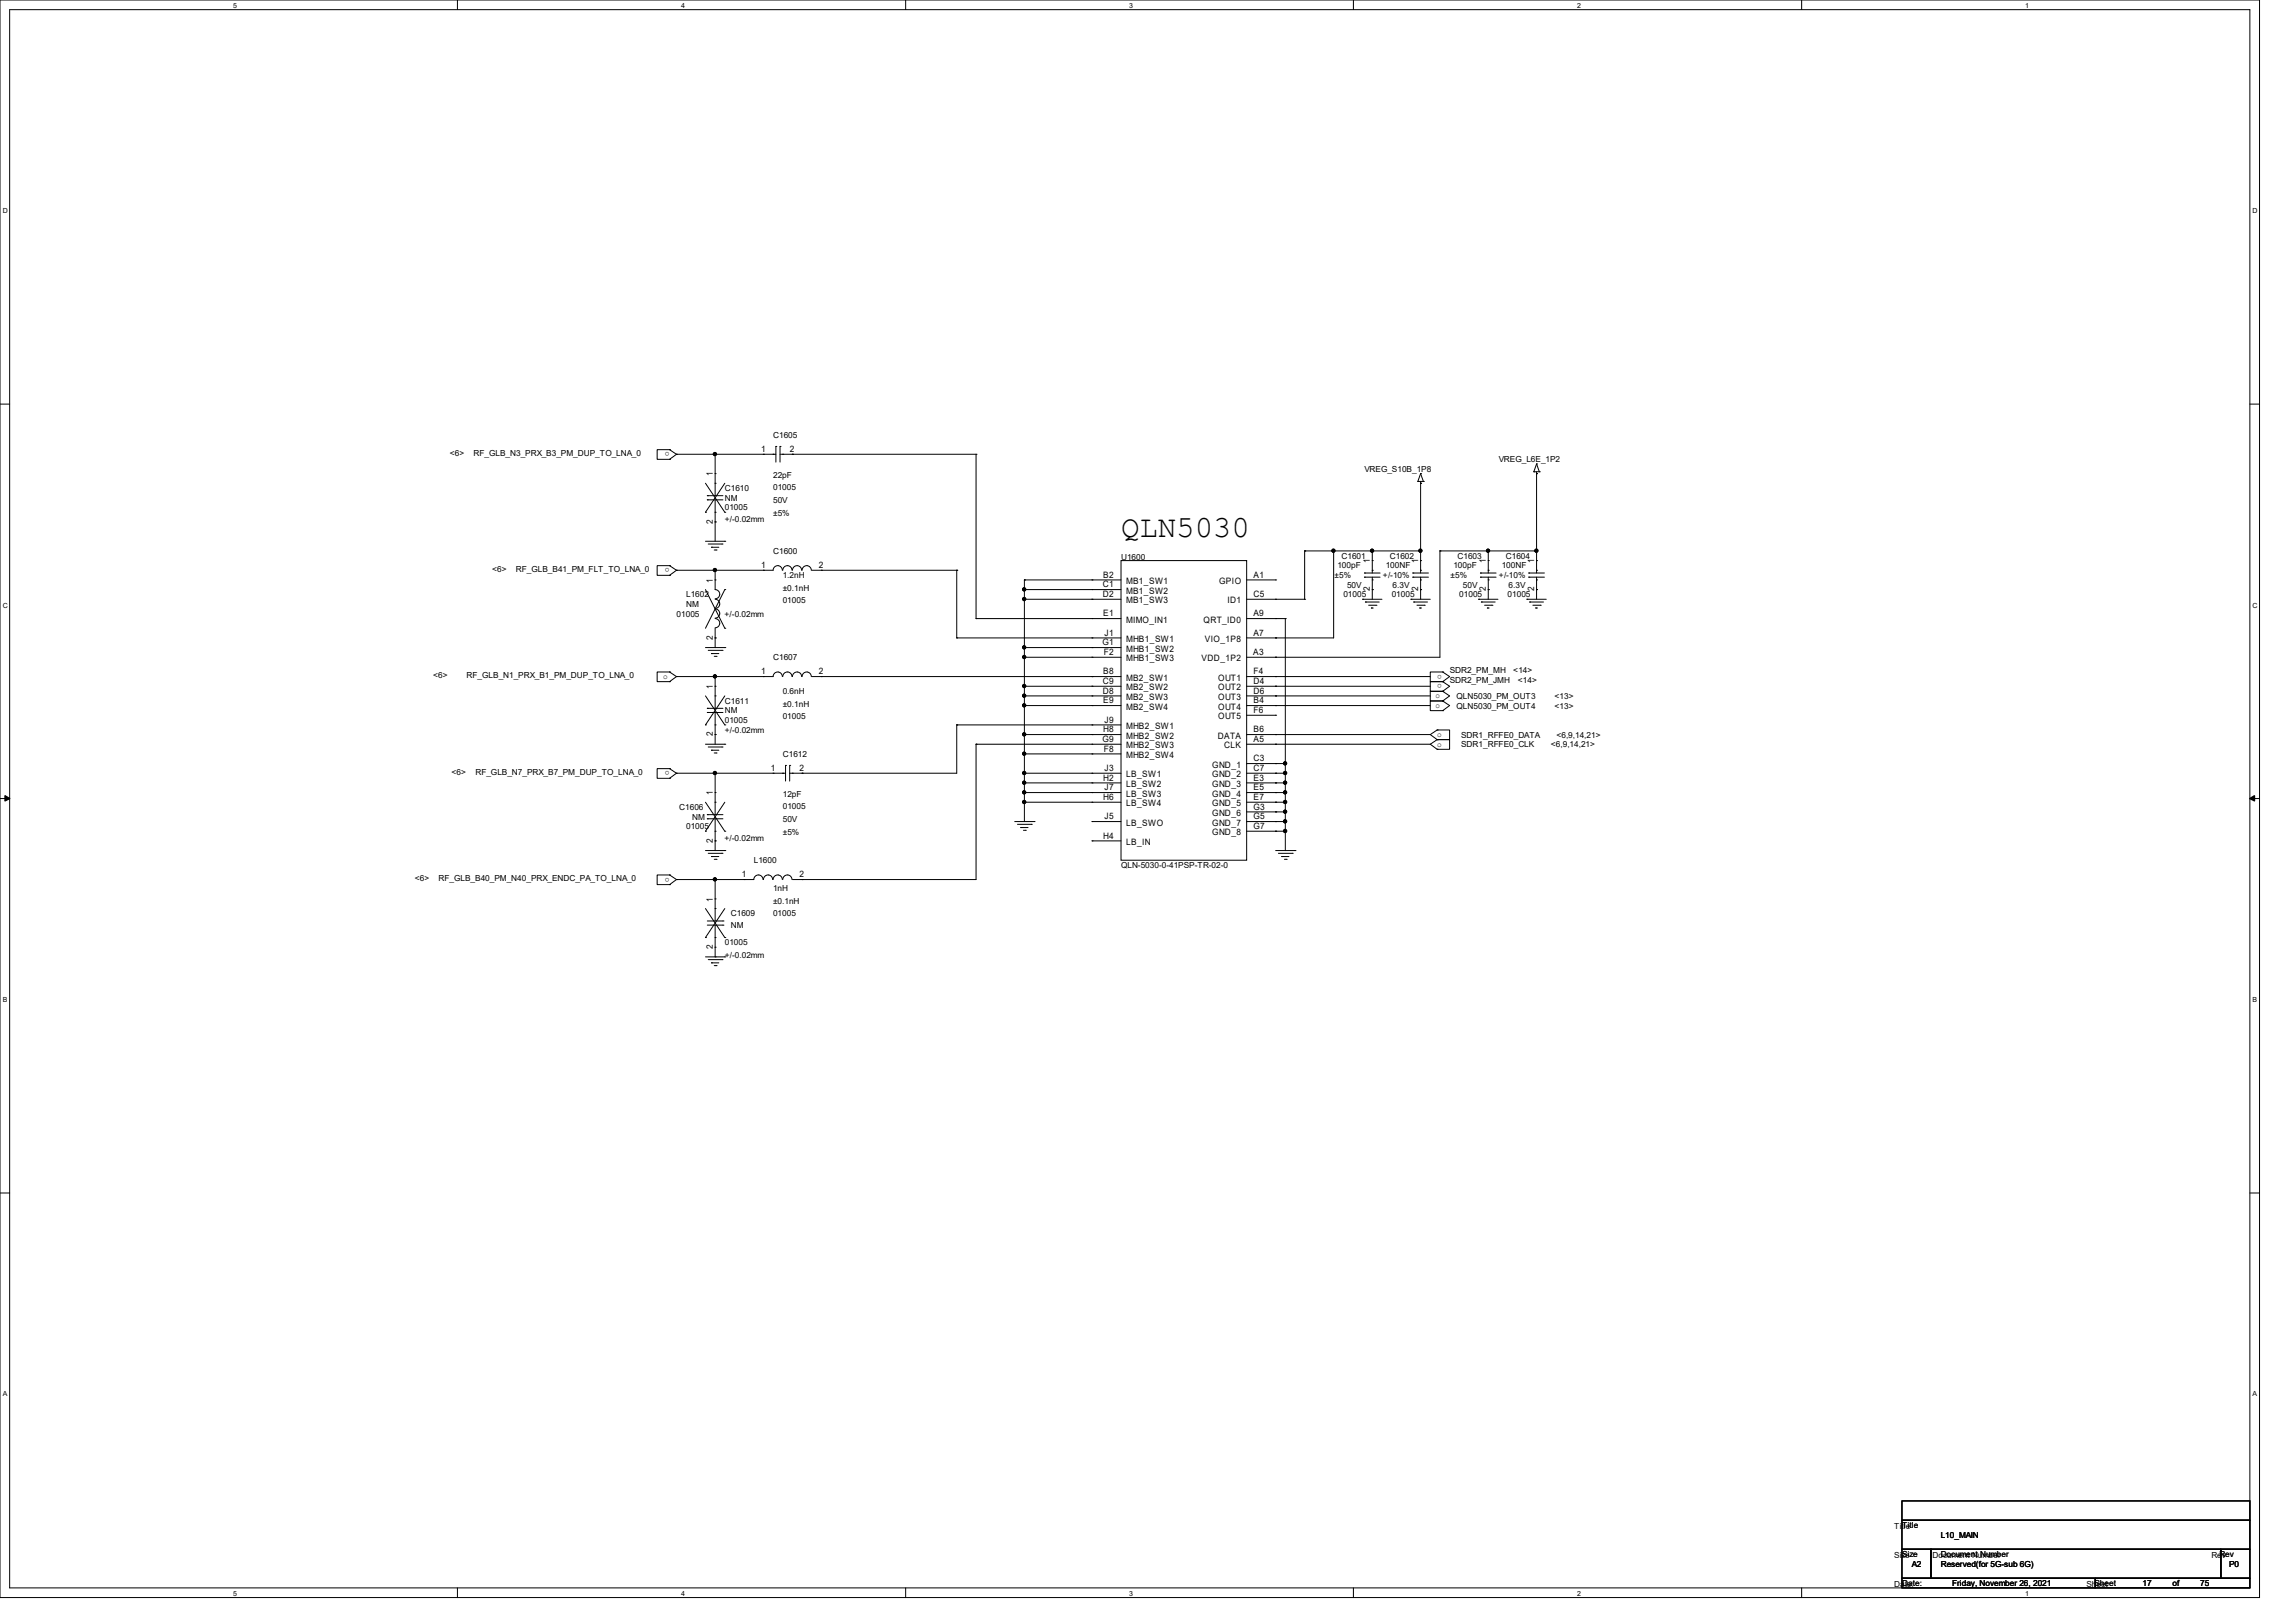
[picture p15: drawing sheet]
<svg xmlns="http://www.w3.org/2000/svg" width="210mm" height="149mm" viewBox="0 0 210 149" stroke-linecap="round" stroke-linejoin="round" font-family="sans-serif">
<defs><g id="words">
<text font-size="2.8" x="103.1" y="49.4">QLN5030</text>
<g font-size=".8">
<text x="41.4" y="42">&lt;6&gt;</text>
<text x="43.6" y="42">RF_GLB_N3_PRX_B3_PM_DUP_TO_LNA_0</text>
<text x="61.6" y="41.6" transform="rotate(-180 61.6 41.6)">o</text>
<text x="70" y="41.6">1</text>
<text x="71.1" y="40.3">C1605</text>
<text x="72.6" y="41.6">2</text>
<text x="65.6" y="43.8" transform="rotate(-90 65.6 43.8)">1</text>
<text x="66.7" y="45.2">C1610</text>
<text x="66.7" y="46.1">NM</text>
<text x="66.7" y="46.9">01005</text>
<text x="71.1" y="43.9">22pF</text>
<text x="71.1" y="45.1">01005</text>
<text x="71.1" y="46.2">50V</text>
<text x="71.1" y="47.4">±5%</text>
<text x="125.5" y="43.4">VREG_S10B_1P8</text>
<text x="137.9" y="42.5">VREG_L6E_1P2</text>
<text x="45.3" y="52.6">&lt;6&gt;</text>
<text x="47.5" y="52.6">RF_GLB_B41_PM_FLT_TO_LNA_0</text>
<text x="61.6" y="52.3" transform="rotate(-180 61.6 52.3)">o</text>
<text x="65.6" y="53.6" transform="rotate(-90 65.6 53.6)">1</text>
<text x="65.6" y="48.2" transform="rotate(-90 65.6 48.2)">2</text>
<text x="66.7" y="48">+/-0.02mm</text>
<text x="70" y="52.2">1</text>
<text x="71.1" y="51">C1600</text>
<text x="72" y="53.2">1.2nH</text>
<text x="75.3" y="52.2">2</text>
<text x="101.5" y="53.1">B2</text>
<text x="103.1" y="51.5">U1600</text>
<text x="103.6" y="53.7">MB1_SW1</text>
<text x="112.1" y="53.7">GPIO</text>
<text x="115.3" y="53.1">A1</text>
<text x="122.8" y="53.2">±5%</text>
<text x="123" y="52.3">100pF</text>
<text x="123.4" y="51.4">C1601</text>
<text x="126" y="51.8" transform="rotate(-90 126 51.8)">1</text>
<text x="127.2" y="53.2">+/-10%</text>
<text x="127.5" y="52.3">100NF</text>
<text x="127.9" y="51.4">C1602</text>
<text x="130.5" y="51.8" transform="rotate(-90 130.5 51.8)">1</text>
<text x="133.4" y="53.2">±5%</text>
<text x="133.7" y="52.3">100pF</text>
<text x="134.1" y="51.4">C1603</text>
<text x="136.7" y="51.8" transform="rotate(-90 136.7 51.8)">1</text>
<text x="137.9" y="53.2">+/-10%</text>
<text x="138.1" y="52.3">100NF</text>
<text x="138.5" y="51.4">C1604</text>
<text x="141.1" y="51.8" transform="rotate(-90 141.1 51.8)">1</text>
<text x="62.2" y="56.7">01005</text>
<text x="63.1" y="54.9">L1602</text>
<text x="63.1" y="55.8">NM</text>
<text x="65.6" y="58.8" transform="rotate(-90 65.6 58.8)">2</text>
<text x="66.7" y="56.7">+/-0.02mm</text>
<text x="72" y="54.3">±0.1nH</text>
<text x="72" y="55.5">01005</text>
<text x="101.4" y="59.3">G1</text>
<text x="101.4" y="54">C1</text>
<text x="101.4" y="54.9">D2</text>
<text x="101.5" y="56.7">E1</text>
<text x="101.6" y="58.5">J1</text>
<text x="103.6" y="54.6">MB1_SW2</text>
<text x="103.6" y="55.5">MB1_SW3</text>
<text x="103.6" y="59.1">MHB1_SW1</text>
<text x="103.6" y="59.9">MHB1_SW2</text>
<text x="103.6" y="57.3">MIMO_IN1</text>
<text x="110.7" y="57.3">QRT_ID0</text>
<text x="110.8" y="59.1">VIO_1P8</text>
<text x="112.9" y="55.5">ID1</text>
<text x="115.3" y="56.7">A9</text>
<text x="115.3" y="58.5">A7</text>
<text x="115.3" y="54.9">C5</text>
<text x="123.6" y="55">01005</text>
<text x="123.9" y="54.1">50V</text>
<text x="126" y="54.4" transform="rotate(-90 126 54.4)">2</text>
<text x="128" y="55">01005</text>
<text x="128.1" y="54.1">6.3V</text>
<text x="130.5" y="54.4" transform="rotate(-90 130.5 54.4)">2</text>
<text x="134.2" y="55">01005</text>
<text x="134.6" y="54.1">50V</text>
<text x="136.7" y="54.4" transform="rotate(-90 136.7 54.4)">2</text>
<text x="138.7" y="55">01005</text>
<text x="138.8" y="54.1">6.3V</text>
<text x="141.1" y="54.4" transform="rotate(-90 141.1 54.4)">2</text>
<text x="39.9" y="62.4">&lt;6&gt;</text>
<text x="42.9" y="62.4">RF_GLB_N1_PRX_B1_PM_DUP_TO_LNA_0</text>
<text x="61" y="62.4">o</text>
<text x="65.6" y="63.4" transform="rotate(-90 65.6 63.4)">1</text>
<text x="66.7" y="64.7">C1611</text>
<text x="66.7" y="65.6">NM</text>
<text x="70" y="62">1</text>
<text x="71.1" y="60.7">C1607</text>
<text x="72" y="63.8">0.6nH</text>
<text x="72" y="65">±0.1nH</text>
<text x="75.3" y="62">2</text>
<text x="101.4" y="62.9">C9</text>
<text x="101.4" y="63.8">D8</text>
<text x="101.5" y="62">B8</text>
<text x="101.5" y="64.7">E9</text>
<text x="101.5" y="60.2">F2</text>
<text x="103.6" y="60.8">MHB1_SW3</text>
<text x="103.6" y="62.6">MB2_SW1</text>
<text x="103.6" y="63.5">MB2_SW2</text>
<text x="103.6" y="64.4">MB2_SW3</text>
<text x="103.6" y="65.3">MB2_SW4</text>
<text x="110.5" y="60.8">VDD_1P2</text>
<text x="112.1" y="62.6">OUT1</text>
<text x="112.1" y="63.5">OUT2</text>
<text x="112.1" y="64.4">OUT3</text>
<text x="112.1" y="65.3">OUT4</text>
<text x="115.3" y="60.2">A3</text>
<text x="115.3" y="62">F4</text>
<text x="115.3" y="62.9">D4</text>
<text x="115.3" y="63.8">D6</text>
<text x="115.3" y="64.7">B4</text>
<text x="115.3" y="65.6">F6</text>
<text x="132" y="64.2">o</text>
<text x="132" y="65.1">o</text>
<text x="132.6" y="62.1" transform="rotate(-180 132.6 62.1)">o</text>
<text x="132.6" y="62.9" transform="rotate(-180 132.6 62.9)">o</text>
<text x="133.4" y="61.9">SDR2_PM_MH</text>
<text x="133.4" y="62.8">SDR2_PM_JMH</text>
<text x="134" y="64.3">QLN5030_PM_OUT3</text>
<text x="134" y="65.2">QLN5030_PM_OUT4</text>
<text x="139.2" y="61.9">&lt;14&gt;</text>
<text x="139.6" y="62.8">&lt;14&gt;</text>
<text x="143" y="64.3">&lt;13&gt;</text>
<text x="143" y="65.2">&lt;13&gt;</text>
<text x="41.5" y="71.3">&lt;6&gt;</text>
<text x="43.7" y="71.3">RF_GLB_N7_PRX_B7_PM_DUP_TO_LNA_0</text>
<text x="61.6" y="71" transform="rotate(-180 61.6 71)">o</text>
<text x="65.6" y="67.7" transform="rotate(-90 65.6 67.7)">2</text>
<text x="66.7" y="66.5">01005</text>
<text x="66.7" y="67.4">+/-0.02mm</text>
<text x="70.9" y="70.9">1</text>
<text x="72" y="66.2">01005</text>
<text x="72" y="69.6">C1612</text>
<text x="73.5" y="70.9">2</text>
<text x="101.4" y="68.2">G9</text>
<text x="101.5" y="71.8">H2</text>
<text x="101.5" y="67.3">H8</text>
<text x="101.5" y="69.1">F8</text>
<text x="101.6" y="70.9">J3</text>
<text x="101.6" y="66.5">J9</text>
<text x="103.6" y="71.5">LB_SW1</text>
<text x="103.6" y="67.1">MHB2_SW1</text>
<text x="103.6" y="67.9">MHB2_SW2</text>
<text x="103.6" y="68.8">MHB2_SW3</text>
<text x="103.6" y="69.7">MHB2_SW4</text>
<text x="111.5" y="70.6">GND_1</text>
<text x="111.5" y="71.5">GND_2</text>
<text x="112" y="67.9">DATA</text>
<text x="112.1" y="66.2">OUT5</text>
<text x="112.6" y="68.8">CLK</text>
<text x="115.3" y="70">C3</text>
<text x="115.3" y="70.9">C7</text>
<text x="115.3" y="71.8">E3</text>
<text x="115.3" y="67.3">B6</text>
<text x="115.3" y="68.2">A5</text>
<text x="132.2" y="67.8">o</text>
<text x="132.2" y="68.7">o</text>
<text x="134.4" y="67.9">SDR1_RFFE0_DATA</text>
<text x="134.4" y="68.7">SDR1_RFFE0_CLK</text>
<text x="142.7" y="68.7">&lt;6,9,14,21&gt;</text>
<text x="143.2" y="67.9">&lt;6,9,14,21&gt;</text>
<text x="62.5" y="74.5">C1606</text>
<text x="63.1" y="76.3">01005</text>
<text x="63.7" y="75.4">NM</text>
<text x="65.6" y="77.5" transform="rotate(-90 65.6 77.5)">2</text>
<text x="65.6" y="73.2" transform="rotate(-90 65.6 73.2)">1</text>
<text x="66.7" y="77.3">+/-0.02mm</text>
<text x="72" y="73.3">12pF</text>
<text x="72" y="74.4">01005</text>
<text x="72" y="75.6">50V</text>
<text x="72" y="76.8">±5%</text>
<text x="101.5" y="73.6">H6</text>
<text x="101.5" y="77.1">H4</text>
<text x="101.6" y="72.7">J7</text>
<text x="101.6" y="75.3">J5</text>
<text x="103.6" y="72.4">LB_SW2</text>
<text x="103.6" y="73.3">LB_SW3</text>
<text x="103.6" y="74.2">LB_SW4</text>
<text x="103.6" y="77.7">LB_IN</text>
<text x="103.6" y="75.9">LB_SWO</text>
<text x="111.5" y="72.4">GND_3</text>
<text x="111.5" y="73.3">GND_4</text>
<text x="111.5" y="74.2">GND_5</text>
<text x="111.5" y="75.1">GND_6</text>
<text x="111.5" y="75.9">GND_7</text>
<text x="111.5" y="76.8">GND_8</text>
<text x="115.3" y="72.7">E5</text>
<text x="115.3" y="73.6">E7</text>
<text x="115.3" y="74.5">G3</text>
<text x="115.3" y="75.3">G5</text>
<text x="115.3" y="76.2">G7</text>
<text x="38.2" y="81.1">&lt;6&gt;</text>
<text x="40.3" y="81.1">RF_GLB_B40_PM_N40_PRX_ENDC_PA_TO_LNA_0</text>
<text x="61.6" y="80.7" transform="rotate(-180 61.6 80.7)">o</text>
<text x="65.6" y="82.9" transform="rotate(-90 65.6 82.9)">1</text>
<text x="68.2" y="80.7">1</text>
<text x="69.3" y="79.4">L1600</text>
<text x="71.1" y="82">1nH</text>
<text x="71.1" y="83.1">±0.1nH</text>
<text x="73.5" y="80.7">2</text>
<text x="103.1" y="79.9">QLN-5030-0-41PSP-TR-02-0</text>
<text x="65.6" y="87.3" transform="rotate(-90 65.6 87.3)">2</text>
<text x="66.7" y="87">01005</text>
<text x="66.7" y="88.1">+/-0.02mm</text>
<text x="67.2" y="84.3">C1609</text>
<text x="67.2" y="85.3">NM</text>
<text x="71.1" y="84.3">01005</text>
<text x="174.3" y="140.7">Title</text>
<text x="174.3" y="143.3">Size</text>
<text x="175" y="140.5">Title</text>
<text x="175" y="143.2">Size</text>
<text x="177.8" y="143.3">Document Number</text>
<text x="178.5" y="143.2">Document Number</text>
<text x="178.5" y="141.4">L10_MAIN</text>
<text x="203.4" y="143.3">Rev</text>
<text x="204.2" y="143.2">Rev</text>
<text x="174.3" y="146">Date:</text>
<text x="175" y="145.9">Date:</text>
<text x="175.9" y="144.1">A2</text>
<text x="178.5" y="144.1">Reserved(for 5G-sub 6G)</text>
<text x="179.6" y="145.9">Friday, November 26, 2021</text>
<text x="191.9" y="146">Sheet</text>
<text x="192.7" y="145.9">Sheet</text>
<text x="197.1" y="145.9">17</text>
<text x="199.9" y="145.9">of</text>
<text x="202.4" y="145.9">75</text>
<text x="205" y="144.1">P0</text>
</g>
<g font-size=".6">
<text x="21.5" y=".7">5</text>
<text x="62.7" y=".7">4</text>
<text x="103.9" y=".7">3</text>
<text x="145.1" y=".7">2</text>
<text x="186.3" y=".7">1</text>
<text x=".3" y="19.6">D</text>
<text x="207.2" y="19.6">D</text>
<text x=".3" y="55.9">C</text>
<text x="207.2" y="55.9">C</text>
<text x=".3" y="92.2">B</text>
<text x="207.2" y="92.2">B</text>
<text x=".3" y="128.4">A</text>
<text x="207.2" y="128.4">A</text>
<text x="21.5" y="146.8">5</text>
<text x="62.7" y="146.8">4</text>
<text x="103.9" y="146.8">3</text>
<text x="145.1" y="146.8">2</text>
<text x="186.3" y="146.8">1</text>
</g>
</g></defs>
<path d="M0 0h207.9v146.9h-207.9zM.9 .9h206.1v145.2h-206.1z" fill="none" stroke="#000" stroke-width=".09"/>
<g fill="#fff">
<path d="M21.5 .1h.3v.7h-.3z"/>
<path d="M21.5 146.2h.3v.7h-.3z"/>
</g>
<path d="M42.1 0v.9M42.1 146v.9" fill="none" stroke="#000" stroke-width=".09"/>
<g fill="#fff">
<path d="M62.7 .1h.3v.7h-.3z"/>
<path d="M62.7 146.2h.3v.7h-.3z"/>
</g>
<path d="M83.3 0v.9M83.3 146v.9" fill="none" stroke="#000" stroke-width=".09"/>
<g fill="#fff">
<path d="M103.9 .1h.3v.7h-.3z"/>
<path d="M103.9 146.2h.3v.7h-.3z"/>
</g>
<path d="M124.5 0v.9M124.5 146v.9" fill="none" stroke="#000" stroke-width=".09"/>
<g fill="#fff">
<path d="M145.1 .1h.3v.7h-.3z"/>
<path d="M145.1 146.2h.3v.7h-.3z"/>
</g>
<path d="M165.7 0v.9M165.7 146v.9" fill="none" stroke="#000" stroke-width=".09"/>
<g fill="#fff">
<path d="M186.3 .1h.3v.7h-.3z"/>
<path d="M186.3 146.2h.3v.7h-.3z"/>
<path d="M.3 19h.4v.7h-.4z"/>
<path d="M207.2 19h.5v.7h-.5z"/>
<path d="M.3 55.3h.4v.7h-.4z"/>
<path d="M207.2 55.3h.5v.7h-.5z"/>
</g>
<path d="M0 37.2h.9M207 37.2h.9" fill="none" stroke="#000" stroke-width=".09"/>
<g fill="#fff">
<path d="M.3 91.6h.4v.7h-.4z"/>
<path d="M207.2 91.6h.4v.7h-.4z"/>
</g>
<path d="M0 73.4h.9M207 73.4h.9" fill="none" stroke="#000" stroke-width=".09"/>
<path d="M.5 73.2l.4 .2-.4 .3zM207 73.4l.4-.2v.5z" fill="#000" stroke="#000" stroke-width=".13"/>
<g fill="#fff">
<path d="M.3 127.8h.3v.8h-.3z"/>
<path d="M207.2 127.8h.4v.8h-.4z"/>
</g>
<g fill="none" stroke="#000" stroke-width=".09">
<path d="M61.6 41.4l.6 .4M61.6 52l.6 .5M61.6 42.2h.1M61.6 41.4h.1M61.6 41.4h-1.1v.8h1.1M61.6 52.9h.1M61.6 52h.1M61.6 52h-1.1v.9h1.1M62.2 41.8h.1M62.2 52.5h.1M62.2 41.8l-.6 .4M62.2 52.5l-.6 .4"/>
<path d="M62.2 52.5h8.9a.42 .42 0 0 1 .4-.5 .42 .42 0 0 1 .5 .5M62.2 41.8h9.2M64.9 49.8h1.8M64.9 47.1h.1M64.9 59.6h1.8M64.9 54.2l1.8 3.6M64.9 44.5l1.8 2.6M65.1 45.6h.1M65.1 46h.1M65.1 45.6h1.4M65.1 46h1.4M65.2 50h1.2"/>
<path d="M65.2 59.8h1.2M65.4 50.3h.7M65.4 50.3h.1M65.7 50.6h.2M65.8 52.5v1.7a.42 .42 0 0 1 .4 .5 .42 .42 0 0 1-.4 .4M65.8 53.3h.1M65.8 58.7h.1M65.8 44.5h.1M65.8 47.1h.1M65.8 43.6h.1M65.8 48h.1M65.8 41.8h.1"/>
<path d="M65.8 52.5h.1M65.8 41.8v3.8M65.8 46v3.8M65.8 57.8v1.8M65.8 55.1a.42 .42 0 0 1 .4 .4 .42 .42 0 0 1-.4 .5M65.8 56a.42 .42 0 0 1 .4 .4 .42 .42 0 0 1-.4 .5M65.8 56.9a.42 .42 0 0 1 .4 .4 .42 .42 0 0 1-.4 .4M65.9 50.6h.1M66.4 50h.1M66.4 59.8h.1M66.7 49.8h.1M66.7 59.6h.1"/>
<path d="M66.7 54.2h.1M66.7 57.8h.1M66.7 47.1h.1M66.7 44.5l-1.8 2.6M66.7 54.2l-1.8 3.6M70.2 52.5h.1M70.2 41.8h.1M71.1 41.8h.1M71.4 41.1h.1M71.4 41.1v1.4M71.8 41.1h.1M71.8 41.1v1.4"/>
<path d="M71.8 41.8h18M72 41.8h.1M72 52.5a.42 .42 0 0 1 .4-.5 .42 .42 0 0 1 .5 .5M72.9 41.8h.1M72.9 52.5a.42 .42 0 0 1 .4-.5 .42 .42 0 0 1 .4 .5M73.8 52.5a.42 .42 0 0 1 .4-.5 .42 .42 0 0 1 .4 .5M74.7 52.5h13.3M75.6 52.5h.1M88 58.7h.1M88 52.5h.1M88 52.5v6.2M88 58.7h15.1"/>
<path d="M89.8 56.9h.1M89.8 41.8h.1M89.8 41.8v15.1M89.8 56.9h13.3M94.2 53.3h.1M94.2 54.2h.1M94.2 55.1h.1M94.2 59.6h.1M94.2 53.3v22.3M94.2 55.1h8.9M94.2 59.6h8.9M94.2 53.3h8.9"/>
<path d="M94.2 54.2h8.9M100.5 53.3h.1M100.5 54.2h.1M100.5 55.1h.1M100.5 58.7h.1M100.5 59.6h.1M100.5 56.9h.1M103.1 51.6h11.6v27.5h-11.6zM114.7 55.1h5.3M114.7 53.3h2.6M114.7 56.9h3.5M117.3 56.9h.1"/>
<path d="M117.3 55.1h.1M117.3 53.3h.1M117.3 58.7h.1M118.2 56.9h.1M118.2 56.9v21.3M120 50.7h10.7M120 50.7h.1M120 55.1h.1M120 50.7v4.4M122.7 50.7h.1M122.7 50.7v8h-8M125.3 55.1h1.8"/>
<path d="M125.3 55.1h.1M125.5 52.7h.1M125.5 53.1h.1M125.5 52.7h1.5M125.5 53.1h1.5M125.6 55.4h.1M125.6 55.4h1.3M125.9 55.7h.7M126.2 55.9h.1M126.2 52.5h.1M126.2 53.3h.1M126.2 51.6h.1"/>
<path d="M126.2 54.2h.1M126.2 50.7h.1M126.2 50.7v2M126.2 53.1v2M126.6 55.7h.1M129.8 55.1h1.8M129.8 55.1h.1M130 52.7h.1M130 53.1h.1M130 52.7h1.4M130 53.1h1.4M130 55.4h1.3"/>
<path d="M130 55.4h.1M130.3 55.7h.7M130.4 44.3h.1M130.4 44.3h.5M130.6 55.9h.2M130.6 55.9h.1M130.7 44.5h.1M130.7 43.6h.1M130.7 52.5h.1M130.7 53.3h.1M130.7 51.6h.1M130.7 54.2h.1"/>
<path d="M130.7 50.7h.1M130.7 44.3v8.4M130.7 53.1v2M130.7 43.6l-.3 .7M130.7 43.6l.2 .7M130.9 44.3h.1M131 55.7h.1M132.5 50.7h8.9M132.5 50.7h.1M132.5 50.7v9.8h-17.8M136 55.1h.1M136 55.1h1.8"/>
<path d="M136.2 52.7h1.4M136.2 53.1h1.4M136.2 52.7h.1M136.2 53.1h.1M136.3 55.4h.1M136.3 55.4h1.2M136.6 55.7h.6M136.8 55.9h.1M136.8 55.9h.2M136.9 50.7h.1M136.9 50.7v2M136.9 52.5h.1"/>
<path d="M136.9 53.3h.1M136.9 51.6h.1M136.9 54.2h.1M136.9 53.1v2M137.2 55.7h.1M140.5 55.1h.1M140.5 55.1h1.7M140.6 52.7h1.5M140.6 53.1h1.5M140.6 52.7h.1M140.6 53.1h.1M140.7 55.4h.1"/>
<path d="M140.7 55.4h1.3M141 55.7h.7M141.1 43.4h.1M141.1 43.4h.5M141.3 55.9h.1M141.4 43.6h.1M141.4 42.7h.1M141.4 52.5h.1M141.4 53.3h.1M141.4 51.6h.1M141.4 54.2h.1M141.4 50.7h.1"/>
<path d="M141.4 43.4v9.3M141.4 53.1v2M141.4 42.7l-.3 .7M141.4 42.7l.2 .7M141.6 43.4h.1M141.7 55.7h.1M61.6 61.8l.6 .4M61.6 70.7l.6 .4M61.6 61.8h.1M61.6 62.7h.1M61.6 61.8h-1.1v.9h1.1M61.6 71.6h.1"/>
<path d="M61.6 70.7h.1M61.6 70.7h-1.1v.9h1.1M62.2 62.2h.1M62.2 71.1h.1M62.2 62.2l-.6 .5M62.2 71.1l-.6 .5M62.2 62.2h8.9a.42 .42 0 0 1 .4-.4 .42 .42 0 0 1 .5 .4M62.2 71.1h10.1M64.9 68.5h1.8M64.9 66.7h.1M64.9 78.2h1.8M64.9 64l1.8 2.7"/>
<path d="M64.9 76.5h.1M64.9 73.8l1.8 2.7M65.1 65.2h.1M65.1 65.5h.1M65.1 65.2h1.4M65.1 65.5h1.4M65.1 74.9h.1M65.1 75.3h.1M65.1 74.9h1.4M65.1 75.3h1.4M65.2 68.7h1.2M65.2 78.5h1.2"/>
<path d="M65.4 69h.7M65.4 69h.1M65.4 78.8h.7M65.4 60.1h.7M65.4 78.8h.1M65.4 60.1h.1M65.7 69.3h.2M65.7 79h.2M65.7 60.4h.2M65.8 64h.1M65.8 66.7h.1M65.8 63.1h.1"/>
<path d="M65.8 67.6h.1M65.8 62.2h.1M65.8 71.1h.1M65.8 62.2v3M65.8 65.5v3M65.8 71.1v3.8M65.8 73.8h.1M65.8 76.5h.1M65.8 72.9h.1M65.8 77.3h.1M65.8 75.3v2.9M65.9 69.3h.1"/>
<path d="M65.9 79h.1M65.9 60.4h.1M66.4 68.7h.1M66.4 78.5h.1M66.7 68.5h.1M66.7 78.2h.1M66.7 66.7h.1M66.7 64l-1.8 2.7M66.7 76.5h.1M66.7 73.8l-1.8 2.7M70.2 62.2h.1M71.1 71.1h.1"/>
<path d="M72 71.1h.1M72 62.2a.42 .42 0 0 1 .4-.4 .42 .42 0 0 1 .5 .4M72.3 70.4h.1M72.3 70.4v1.4M72.6 70.4h.1M72.6 70.4v1.4M72.9 71.1h.1M72.9 62.2a.42 .42 0 0 1 .4-.4 .42 .42 0 0 1 .4 .4M73.8 62.2a.42 .42 0 0 1 .4-.4 .42 .42 0 0 1 .4 .4M73.8 71.1h.1M74.7 62.2h28.4M75.6 62.2h.1"/>
<path d="M88 66.7h.1M88 66.7v4.4h-15.4M88 66.7h15.1M89.8 68.5h.1M89.8 68.5v12.4h-16.9M89.8 68.5h13.3M93.3 75.6h1.8M93.6 75.8h1.3M93.9 76.1h.7M93.9 76.1h.1M94.1 76.4h.2M94.2 60.5h.1"/>
<path d="M94.2 63.1h.1M94.2 64h.1M94.2 64.9h.1M94.2 67.6h.1M94.2 69.3h.1M94.2 71.1h.1M94.2 72h.1M94.2 72.9h.1M94.2 73.8h.1M94.2 71.1h8.9M94.2 72h8.9M94.2 72.9h8.9"/>
<path d="M94.2 73.8h8.9M94.2 60.5h8.9M94.2 63.1h8.9M94.2 64h8.9M94.2 64.9h8.9M94.2 67.6h8.9M94.2 69.3h8.9M94.3 76.4h.1M94.9 75.8h.1M95.1 75.6h.1M100.5 75.6h2.6M100.5 77.3h2.6"/>
<path d="M100.5 71.1h.1M100.5 72h.1M100.5 72.9h.1M100.5 73.8h.1M100.5 77.3h.1M100.5 75.6h.1M100.5 60.5h.1M100.5 62.2h.1M100.5 63.1h.1M100.5 64h.1M100.5 64.9h.1M100.5 66.7h.1"/>
<path d="M100.5 67.6h.1M100.5 68.5h.1M100.5 69.3h.1M114.7 68.5h16.9M114.7 75.6h3.5M114.7 71.1h3.5M114.7 72h3.5M114.7 72.9h3.5M114.7 73.8h3.5M114.7 62.2h16.9M114.7 63.1h16.9M114.7 64h16.9"/>
<path d="M114.7 64.9h16.9M114.7 67.6h16.9M114.7 65.8h2.6M114.7 70.2h3.5M114.7 74.7h3.5M114.7 76.5h3.5M117.3 62.2h.1M117.3 63.1h.1M117.3 64h.1M117.3 64.9h.1M117.3 65.8h.1M117.3 68.5h.1"/>
<path d="M117.3 67.6h.1M117.3 60.5h.1M117.3 70.2h.1M117.3 71.1h.1M117.3 72h.1M117.3 72.9h.1M117.3 73.8h.1M117.3 74.7h.1M117.3 75.6h.1M117.3 76.5h.1M117.3 78.2h1.8M117.6 78.5h1.3"/>
<path d="M117.9 78.8h.7M117.9 78.8h.1M118.2 79h.1M118.2 70.2h.1M118.2 71.1h.1M118.2 72h.1M118.2 72.9h.1M118.2 73.8h.1M118.2 74.7h.1M118.2 75.6h.1M118.2 76.5h.1M118.3 79h.1"/>
<path d="M118.9 78.5h.1M119.1 78.2h.1M131.6 67.6l.6 .4M131.6 68.5l.6 .4M132.2 67.1l-.6 .5M132.2 68l-.6 .5M132.2 67.1h.1M132.2 68h.1M132.2 67.1h1.2v.9h-1.2M132.2 68.9h.1M132.2 68h1.2v.9h-1.2M132.7 61.8l.7 .4-.7 .5"/>
<path d="M132.7 62.7l.7 .4-.7 .5M132.7 63.6l.7 .4-.7 .5M132.7 64.5l.7 .4-.7 .5M132.7 62.7h.1M132.7 61.8h.1M132.7 61.8h-1.1v.9h1.1M132.7 63.6h.1M132.7 62.7h-1.1v.9h1.1M132.7 64.5h.1M132.7 63.6h-1.1v.9h1.1M132.7 65.4h.1M132.7 64.5h-1.1v.9h1.1"/>
<path d="M61.6 80.5l.6 .4M61.6 81.4h.1M61.6 80.5h.1M61.6 80.5h-1.1v.9h1.1M62.2 80.9h.1M62.2 80.9l-.6 .5M62.2 80.9h7.1a.42 .42 0 0 1 .5-.4 .42 .42 0 0 1 .4 .4M64.9 88h1.8M64.9 86.2h.1M64.9 83.6l1.8 2.6M65.1 84.7h1.4M65.1 85.1h1.4"/>
<path d="M65.2 88.3h1.2M65.4 88.6h.7M65.4 88.6h.1M65.7 88.8h.2M65.8 83.6h.1M65.8 86.2h.1M65.8 82.7h.1M65.8 87.1h.1M65.8 80.9h.1M65.8 88h.1M65.8 80.9v3.8M65.8 85.1v2.9"/>
<path d="M65.9 88.8h.1M66.4 88.3h.1M66.5 84.7h.1M66.5 85.1h.1M66.7 88h.1M66.7 86.2h.1M66.7 83.6l-1.8 2.6M68.5 80.9h.1M70.2 80.9a.42 .42 0 0 1 .5-.4 .42 .42 0 0 1 .4 .4M71.1 80.9a.42 .42 0 0 1 .4-.4 .42 .42 0 0 1 .5 .4M72 80.9a.42 .42 0 0 1 .4-.4 .42 .42 0 0 1 .5 .4M73.8 80.9h.1"/>
<path d="M0 109.7h.9M207 109.7h.9M175 138h32v1.8h-32zM175 139.8h32v2.7h-32zM175 145.2h17.7v.9h-17.7zM175 142.5h2.6v2.7h-2.6zM177.6 142.5h26.7v2.7h-26.7zM192.7 145.2h14.3v.9h-14.3zM204.3 142.5h2.7v2.7h-2.7z"/>
</g>
<g fill="#000" stroke="#000" stroke-width=".09">
<circle cx="65.8" cy="52.4" r=".15"/>
<circle cx="65.8" cy="41.8" r=".15"/>
<circle cx="94.2" cy="59.5" r=".15"/>
<circle cx="94.2" cy="55.1" r=".15"/>
<circle cx="94.2" cy="54.2" r=".15"/>
<circle cx="122.7" cy="50.7" r=".15"/>
<circle cx="126.2" cy="50.7" r=".15"/>
<circle cx="130.7" cy="50.7" r=".15"/>
<circle cx="136.9" cy="50.7" r=".15"/>
<circle cx="141.3" cy="50.7" r=".15"/>
<circle cx="65.8" cy="71.1" r=".15"/>
<circle cx="65.8" cy="62.2" r=".15"/>
<circle cx="94.2" cy="63.1" r=".15"/>
<circle cx="94.2" cy="72" r=".15"/>
<circle cx="94.2" cy="60.4" r=".15"/>
<circle cx="94.2" cy="64" r=".15"/>
<circle cx="94.2" cy="67.5" r=".15"/>
<circle cx="94.2" cy="64.9" r=".15"/>
<circle cx="94.2" cy="71.1" r=".15"/>
<circle cx="94.2" cy="69.3" r=".15"/>
<circle cx="94.2" cy="72.9" r=".15"/>
<circle cx="94.2" cy="73.8" r=".15"/>
<circle cx="118.2" cy="74.7" r=".15"/>
<circle cx="118.2" cy="75.5" r=".15"/>
<circle cx="118.2" cy="70.2" r=".15"/>
<circle cx="118.2" cy="71.1" r=".15"/>
<circle cx="118.2" cy="72.9" r=".15"/>
<circle cx="118.2" cy="73.8" r=".15"/>
<circle cx="118.2" cy="72" r=".15"/>
<circle cx="118.2" cy="76.4" r=".15"/>
<circle cx="65.8" cy="80.9" r=".15"/>
</g>
<use href="#words"/>
</svg>
